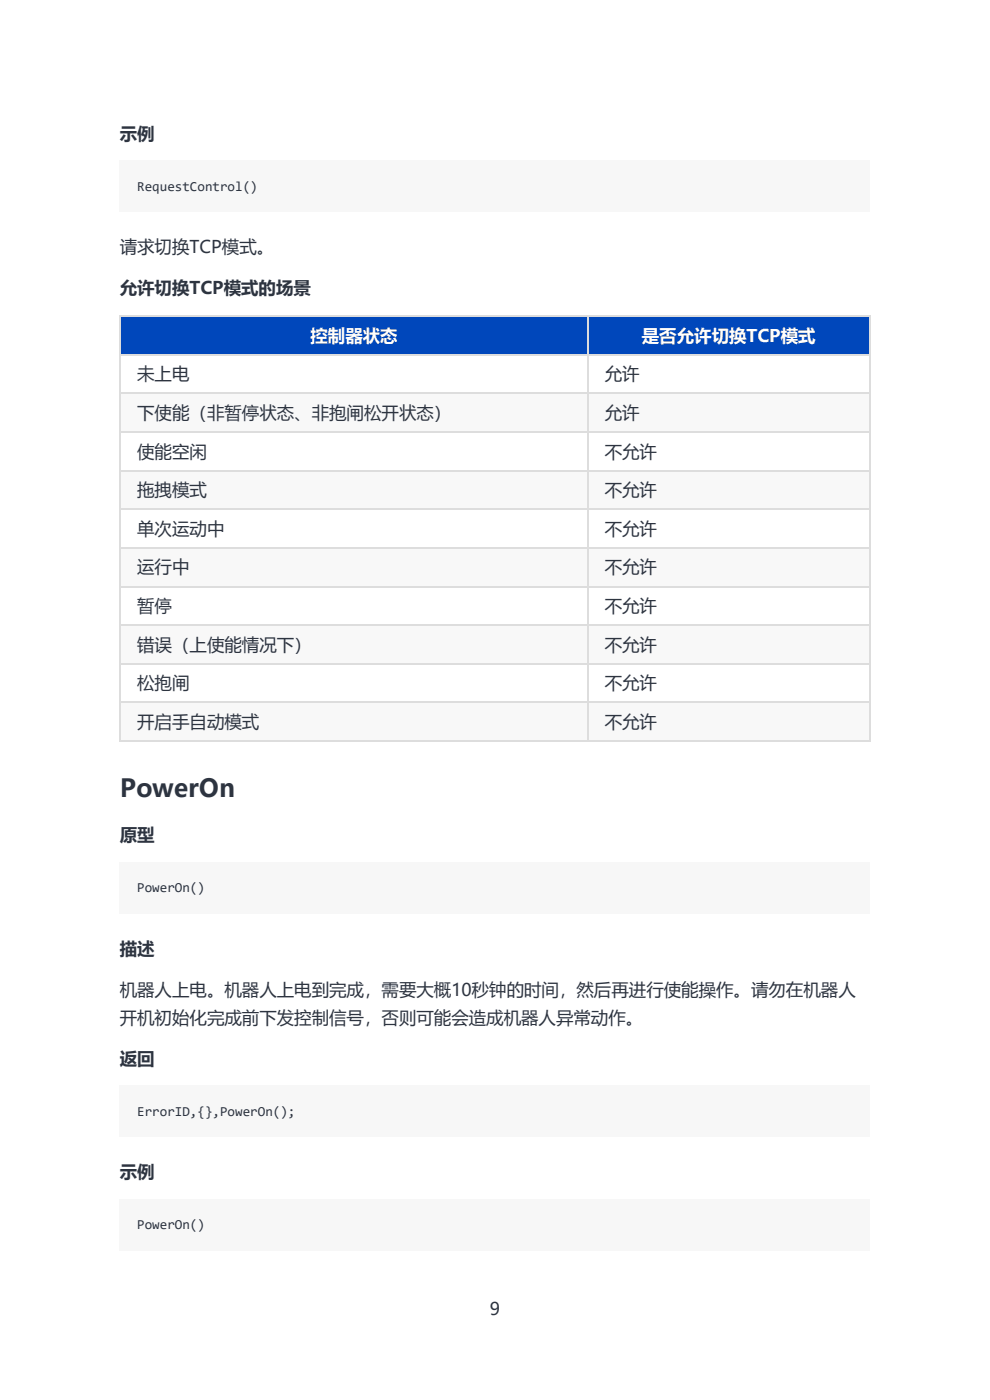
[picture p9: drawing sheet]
<svg xmlns="http://www.w3.org/2000/svg" width="210mm" height="297mm" viewBox="0 0 210 297" stroke-linecap="round" stroke-linejoin="round" font-family="sans-serif">
<defs><g id="words">
<text font-size="5.3" fill="#2d3440" x="25.4" y="169">PowerOn</text>
<g font-size="3.7" fill="#2d3440">
<text x="25.4" y="29.6">示例</text>
<text x="25.4" y="53.7">请求切换TCP模式。</text>
<text x="25.4" y="62.4">允许切换TCP模式的场景</text>
<text x="29.1" y="80.7">未上电</text>
<text x="128.3" y="80.7">允许</text>
<text x="29.1" y="88.9">下使能（非暂停状态、非抱闸松开状态）</text>
<text x="128.3" y="88.9">允许</text>
<text x="29.1" y="97.1">使能空闲</text>
<text x="128.3" y="97.1">不允许</text>
<text x="29.1" y="105.3">拖拽模式</text>
<text x="128.3" y="105.3">不允许</text>
<text x="29.1" y="113.5">单次运动中</text>
<text x="128.3" y="113.5">不允许</text>
<text x="29.1" y="121.7">运行中</text>
<text x="128.3" y="121.7">不允许</text>
<text x="29.1" y="129.9">暂停</text>
<text x="128.3" y="129.9">不允许</text>
<text x="29.1" y="138.1">错误（上使能情况下）</text>
<text x="128.3" y="138.1">不允许</text>
<text x="29.1" y="146.3">松抱闸</text>
<text x="128.3" y="146.3">不允许</text>
<text x="29.1" y="154.5">开启手自动模式</text>
<text x="128.3" y="154.5">不允许</text>
<text x="25.4" y="178.5">原型</text>
<text x="25.4" y="202.6">描述</text>
<text x="25.4" y="211.3">机器人上电。机器人上电到完成，需要大概10秒钟的时间，然后再进行使能操作。请勿在机器人</text>
<text x="25.4" y="217.1">开机初始化完成前下发控制信号，否则可能会造成机器人异常动作。</text>
<text x="25.4" y="225.9">返回</text>
<text x="25.4" y="249.9">示例</text>
<text x="103.9" y="279">9</text>
</g>
<g font-size="3.7" fill="#fff">
<text x="65.9" y="72.5">控制器状态</text>
<text x="136.2" y="72.5">是否允许切换TCP模式</text>
</g>
<g font-size="2.9" fill="#2d3440">
<text x="29.1" y="40.4">RequestControl()</text>
<text x="29.1" y="189.3">PowerOn()</text>
<text x="29.1" y="236.7">ErrorID,{},PowerOn();</text>
<text x="29.1" y="260.7">PowerOn()</text>
</g>
</g></defs>
<path d="M25.4 34.1h159.2v10.9h-159.2z" fill="#f7f7f7"/>
<path d="M25.4 66.9h99.2v8.2h-99.2z" fill="#fff"/>
<path d="M25.4 66.9h99.2v8.2h-99.2z" fill="#0047bb"/>
<path d="M124.6 66.9h59.7v8.2h-59.7z" fill="#fff"/>
<path d="M124.6 66.9h59.7v8.2h-59.7z" fill="#0047bb"/>
<g fill="#fff">
<path d="M25.4 75.1h99.2v8.2h-99.2z"/>
<path d="M124.6 75.1h59.7v8.2h-59.7z"/>
</g>
<g fill="#f8f8f8">
<path d="M25.4 83.3h99.2v8.2h-99.2z"/>
<path d="M124.6 83.3h59.7v8.2h-59.7z"/>
</g>
<g fill="#fff">
<path d="M25.4 91.5h99.2v8.2h-99.2z"/>
<path d="M124.6 91.5h59.7v8.2h-59.7z"/>
</g>
<g fill="#f8f8f8">
<path d="M25.4 99.7h99.2v8.2h-99.2z"/>
<path d="M124.6 99.7h59.7v8.2h-59.7z"/>
</g>
<g fill="#fff">
<path d="M25.4 107.9h99.2v8.2h-99.2z"/>
<path d="M124.6 107.9h59.7v8.2h-59.7z"/>
</g>
<g fill="#f8f8f8">
<path d="M25.4 116.1h99.2v8.2h-99.2z"/>
<path d="M124.6 116.1h59.7v8.2h-59.7z"/>
</g>
<g fill="#fff">
<path d="M25.4 124.3h99.2v8.2h-99.2z"/>
<path d="M124.6 124.3h59.7v8.2h-59.7z"/>
</g>
<g fill="#f8f8f8">
<path d="M25.4 132.5h99.2v8.2h-99.2z"/>
<path d="M124.6 132.5h59.7v8.2h-59.7z"/>
</g>
<g fill="#fff">
<path d="M25.4 140.7h99.2v8.2h-99.2z"/>
<path d="M124.6 140.7h59.7v8.2h-59.7z"/>
</g>
<g fill="#f8f8f8">
<path d="M25.4 148.9h99.2v8.2h-99.2z"/>
<path d="M124.6 148.9h59.7v8.2h-59.7z"/>
</g>
<g fill="none" stroke="#ddd" stroke-width=".26">
<path d="M25.4 75.2h159.2M25.4 67h159.2M25.5 66.9v90.5M124.7 66.9v90.5M184.5 66.9v90.5M25.4 99.8h159.2M25.4 91.6h159.2M25.4 83.4h159.2M25.4 116.2h159.2M25.4 108h159.2M25.4 132.6h159.2M25.4 124.4h159.2"/>
<path d="M25.4 149h159.2M25.4 157.2h159.2M25.4 140.8h159.2"/>
</g>
<g fill="#f7f7f7">
<path d="M25.4 183h159.2v10.9h-159.2z"/>
<path d="M25.4 230.4h159.2v10.8h-159.2z"/>
<path d="M25.4 254.4h159.2v10.9h-159.2z"/>
<path d="M29.1 37.8h25.7v3.5h-25.7z"/>
<path d="M29.1 186.7h14.3v3.5h-14.3z"/>
<path d="M29.1 234.1h33.6v3.4h-33.6z"/>
<path d="M29.1 258.1h14.3v3.5h-14.3z"/>
</g>
<use href="#words"/>
</svg>
